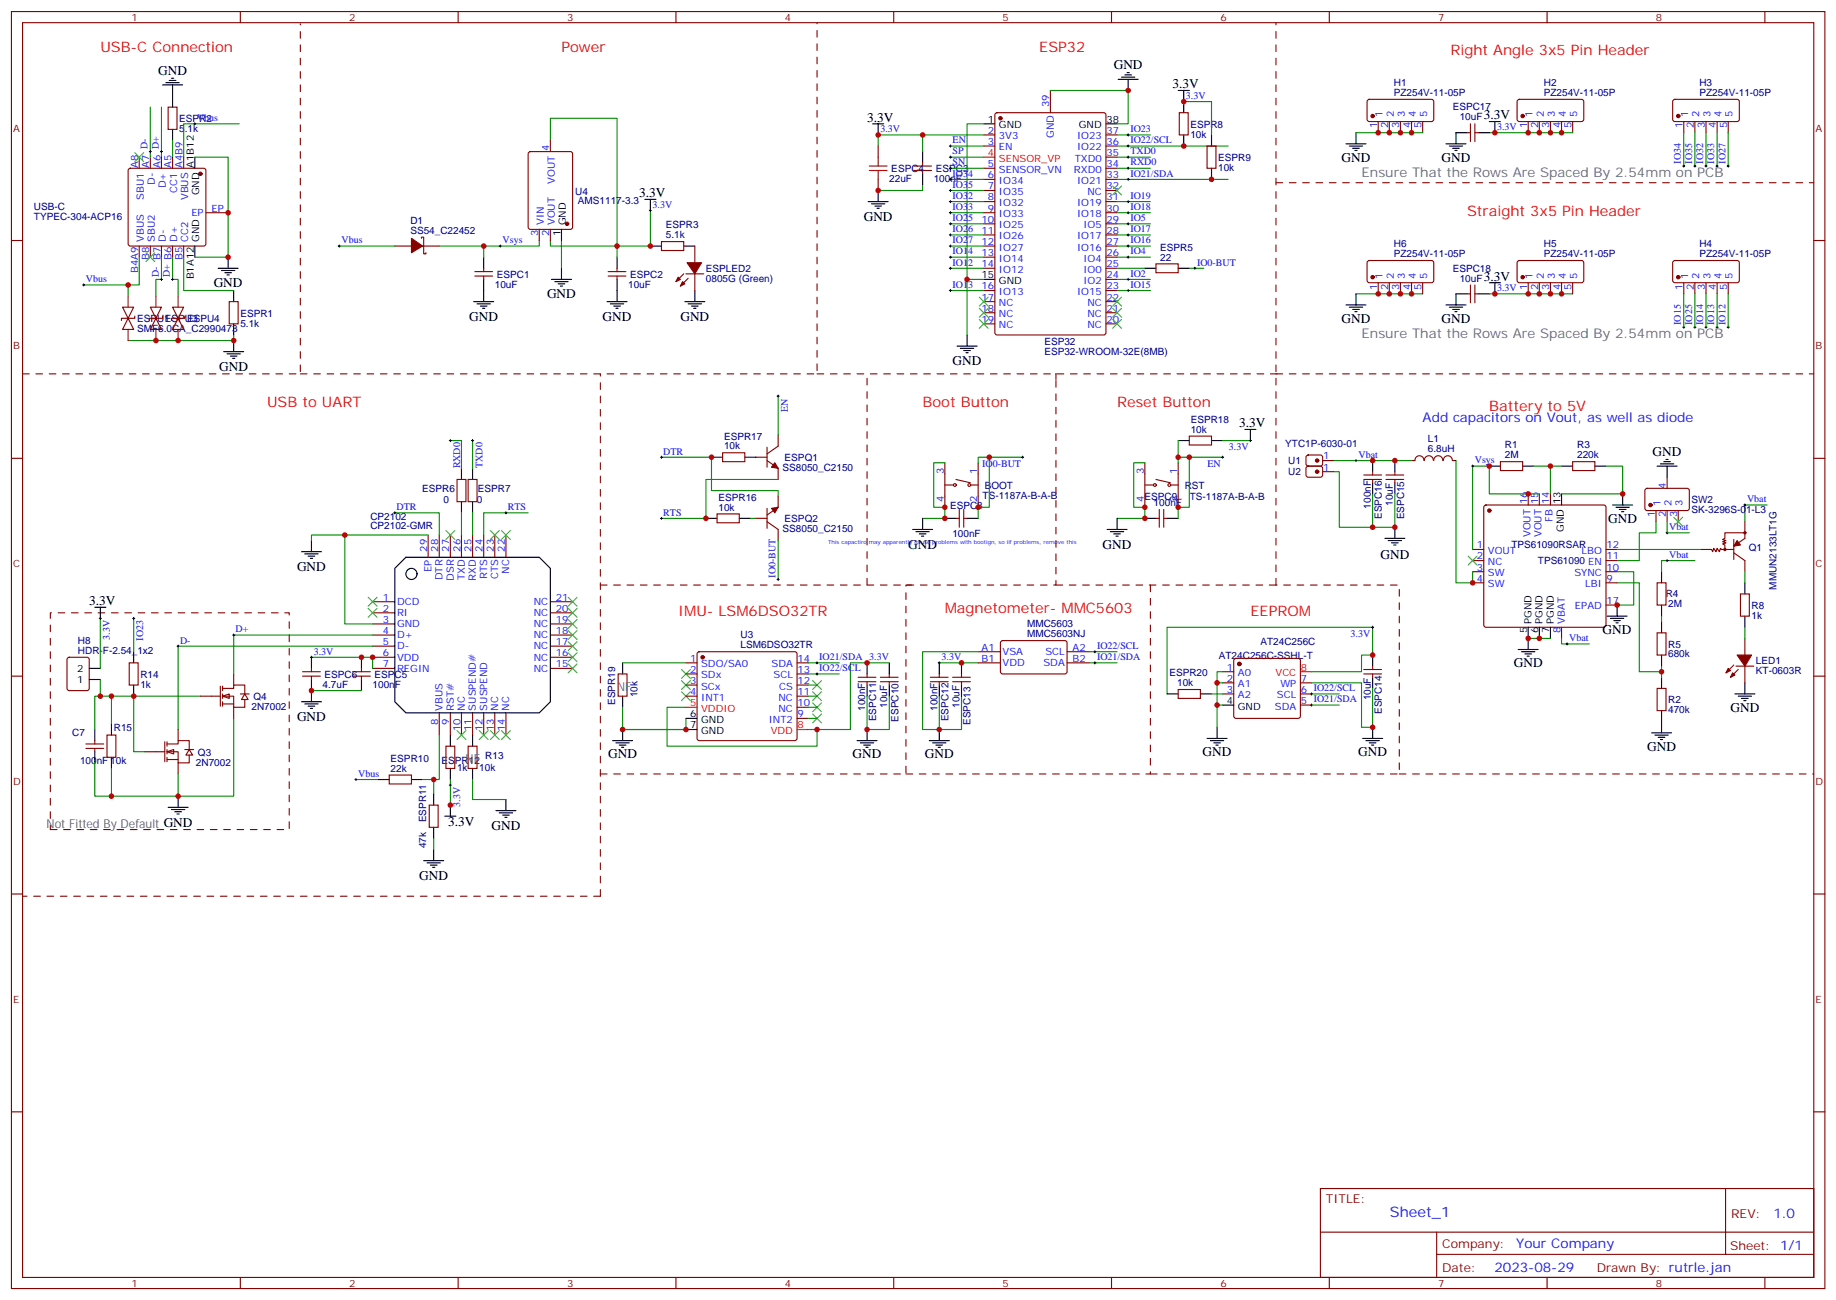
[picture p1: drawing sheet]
<svg xmlns="http://www.w3.org/2000/svg" width="583mm" height="413mm" viewBox="0 0 583 413" stroke-linecap="round" stroke-linejoin="round" font-family="sans-serif">
<defs><g id="words">
<g font-size="4.6" fill="#f00">
<text x="31.9" y="16.4">USB-C Connection</text>
<text x="178.3" y="16.4">Power</text>
<text x="330" y="16.4">ESP32</text>
<text x="460.5" y="17.4">Right Angle 3x5 Pin Header</text>
<text x="465.8" y="68.6">Straight 3x5 Pin Header</text>
<text x="84.8" y="129.3">USB to UART</text>
<text x="292.9" y="129.3">Boot Button</text>
<text x="354.6" y="129.3">Reset Button</text>
<text x="472.8" y="130.3">Battery to 5V</text>
<text x="215.3" y="195.6">IMU- LSM6DSO32TR</text>
<text x="300" y="194.5">Magnetometer- MMC5603</text>
<text x="397" y="195.6">EEPROM</text>
</g>
<text font-size="4.6" fill="#00f" x="441.3" y="386.3">Sheet_1</text>
<g font-size="4.2">
<text x="50.2" y="23.8">GND</text>
<text x="353.6" y="22">GND</text>
<text x="372.3" y="28">3.3V</text>
<text x="275.3" y="38.6">3.3V</text>
<text x="471.1" y="37.9">3.3V</text>
<text x="425.9" y="51.3">GND</text>
<text x="457.7" y="51.3">GND</text>
<text x="203" y="62.6">3.3V</text>
<text x="274.2" y="70">GND</text>
<text x="471.1" y="89">3.3V</text>
<text x="67.8" y="91.2">GND</text>
<text x="173.7" y="94.7">GND</text>
<text x="149" y="101.7">GND</text>
<text x="191.3" y="101.7">GND</text>
<text x="216" y="101.7">GND</text>
<text x="425.9" y="102.4">GND</text>
<text x="457.7" y="102.4">GND</text>
<text x="69.6" y="117.6">GND</text>
<text x="302.4" y="115.9">GND</text>
<text x="393.5" y="135.6">3.3V</text>
<text x="524.7" y="144.7">GND</text>
<text x="510.6" y="165.9">GND</text>
<text x="288.3" y="174.2">GND</text>
<text x="350.1" y="174.2">GND</text>
<text x="438.3" y="177.6">GND</text>
<text x="94.3" y="181.1">GND</text>
<text x="28.3" y="192.1">3.3V</text>
<text x="508.8" y="201.2">GND</text>
<text x="480.6" y="211.8">GND</text>
<text x="549.4" y="225.9">GND</text>
<text x="94.3" y="228.7">GND</text>
<text x="522.9" y="238.3">GND</text>
<text x="193.1" y="240.7">GND</text>
<text x="270.7" y="240.7">GND</text>
<text x="293.6" y="240.7">GND</text>
<text x="381.8" y="240">GND</text>
<text x="431.2" y="240">GND</text>
<text x="142.3" y="262.3">3.3V</text>
<text x="156" y="263.4">GND</text>
<text x="133.1" y="279.2">GND</text>
</g>
<g font-size="4.2" fill="#666">
<text x="432.3" y="56.2">Ensure That the Rows Are Spaced By 2.54mm on PCB</text>
<text x="432.3" y="107.4">Ensure That the Rows Are Spaced By 2.54mm on PCB</text>
</g>
<g font-size="4.2" fill="#00f">
<text x="451.7" y="133.8">Add capacitors on Vout, as well as diode</text>
<text x="563" y="386.5">1.0</text>
<text x="481.4" y="396.1">Your Company</text>
<text x="474.5" y="403.9">2023-08-29</text>
</g>
<g font-size="3.9" fill="#666">
<text x="195.9" y="219.2">NF</text>
<text x="147.8" y="242.2">NF</text>
<text x="14.8" y="262.8">Not Fitted By Default GND</text>
</g>
<g font-size="3.9" fill="#800">
<text x="421" y="381.8">TITLE:</text>
<text x="549.6" y="386.5">REV:</text>
<text x="457.9" y="396">Company:</text>
<text x="549.2" y="396.7">Sheet: 1/1</text>
<text x="457.9" y="403.7">Date:</text>
<text x="506.9" y="403.8">Drawn By: rutrle.jan</text>
</g>
<g font-size="3.2" fill="#800">
<text x="41.7" y="6.7">1</text>
<text x="110.9" y="6.7">2</text>
<text x="180" y="6.7">3</text>
<text x="249.2" y="6.7">4</text>
<text x="318.3" y="6.7">5</text>
<text x="387.5" y="6.7">6</text>
<text x="456.6" y="6.7">7</text>
<text x="525.7" y="6.7">8</text>
<text x="4.2" y="41.8">A</text>
<text x="576.4" y="41.8">A</text>
<text x="4.2" y="110.9">B</text>
<text x="576.4" y="110.9">B</text>
<text x="4.2" y="180.1">C</text>
<text x="576.4" y="180.1">C</text>
<text x="4.2" y="249.2">D</text>
<text x="576.4" y="249.2">D</text>
<text x="4.2" y="318.3">E</text>
<text x="576.4" y="318.3">E</text>
<text x="41.7" y="408.5">1</text>
<text x="110.9" y="408.5">2</text>
<text x="180" y="408.5">3</text>
<text x="249.2" y="408.5">4</text>
<text x="318.3" y="408.5">5</text>
<text x="387.5" y="408.5">6</text>
<text x="456.6" y="408.5">7</text>
<text x="525.7" y="408.5">8</text>
</g>
<g font-size="3.2" fill="#000080">
<text x="442.5" y="27.3">H1</text>
<text x="490.1" y="27.3">H2</text>
<text x="539.5" y="27.3">H3</text>
<text x="442.5" y="30.5">PZ254V-11-05P</text>
<text x="461.2" y="35.1">ESPC17</text>
<text x="490.1" y="30.5">PZ254V-11-05P</text>
<text x="539.5" y="30.5">PZ254V-11-05P</text>
<text x="56.9" y="42">5.1k</text>
<text x="56.9" y="38.8">ESPR2</text>
<text x="377.9" y="40.6">ESPR8</text>
<text x="463.4" y="38.2">10uF</text>
<text x="377.9" y="43.7">10k</text>
<text x="386.8" y="51.2">ESPR9</text>
<text x="282.3" y="57.8">22uF</text>
<text x="283" y="54.7">ESPC4</text>
<text x="296.4" y="57.8">100nF</text>
<text x="297.1" y="54.7">ESPC3</text>
<text x="386.8" y="54.3">10k</text>
<text x="182.6" y="61.8">U4</text>
<text x="183.5" y="64.9">AMS1117-3.3</text>
<text x="10.8" y="69.9">TYPEC-304-ACP16</text>
<text x="10.8" y="66.8">USB-C</text>
<text x="130.3" y="71">D1</text>
<text x="130.3" y="74.2">SS54_C22452</text>
<text x="211.4" y="75.6">5.1k</text>
<text x="211.4" y="72.5">ESPR3</text>
<text x="368.4" y="82.7">22</text>
<text x="368.4" y="79.6">ESPR5</text>
<text x="442.5" y="81.6">PZ254V-11-05P</text>
<text x="442.5" y="78.5">H6</text>
<text x="490.1" y="81.6">PZ254V-11-05P</text>
<text x="490.1" y="78.5">H5</text>
<text x="539.5" y="81.6">PZ254V-11-05P</text>
<text x="539.5" y="78.5">H4</text>
<text x="157.7" y="88.2">ESPC1</text>
<text x="200.1" y="88.2">ESPC2</text>
<text x="224.1" y="89.6">0805G (Green)</text>
<text x="224.1" y="86.5">ESPLED2</text>
<text x="461.2" y="86.2">ESPC18</text>
<text x="463.4" y="89.4">10uF</text>
<text x="157.1" y="91.4">10uF</text>
<text x="199.4" y="91.4">10uF</text>
<text x="76.3" y="100.6">ESPR1</text>
<text x="43.5" y="105.5">SMF6.0CA_C2990473</text>
<text x="43.5" y="102.3">ESPU1</text>
<text x="52.3" y="102.3">ESPU3</text>
<text x="59.4" y="102.3">ESPU4</text>
<text x="76.3" y="103.7">5.1k</text>
<text x="331.6" y="112.7">ESP32-WROOM-32E(8MB)</text>
<text x="331.6" y="109.6">ESP32</text>
<text x="378" y="137.4">10k</text>
<text x="378" y="134.2">ESPR18</text>
<text x="229.9" y="142.7">10k</text>
<text x="229.9" y="139.5">ESPR17</text>
<text x="408.1" y="142">YTC1P-6030-01</text>
<text x="453.4" y="143.6">6.8uH</text>
<text x="453.4" y="140.4">L1</text>
<text x="477.8" y="142.3">R1</text>
<text x="500.7" y="142.3">R3</text>
<text x="248.5" y="149.6">SS8050_C2150</text>
<text x="249.1" y="146.4">ESPQ1</text>
<text x="409" y="147.3">U1</text>
<text x="477.8" y="145.5">2M</text>
<text x="500.7" y="145.5">220k</text>
<text x="312.6" y="155.3">BOOT</text>
<text x="376.1" y="155.3">RST</text>
<text x="409" y="150.8">U2</text>
<text x="134.1" y="156.1">ESPR6</text>
<text x="140.8" y="159.7">0</text>
<text x="151.4" y="159.7">0</text>
<text x="151.7" y="156.2">ESPR7</text>
<text x="228.1" y="158.9">ESPR16</text>
<text x="301.6" y="161.5">ESPC8</text>
<text x="312" y="158.4">TS-1187A-B-A-B</text>
<text x="363.4" y="158.6">ESPC9</text>
<text x="366.3" y="160.7">100nF</text>
<text x="377.7" y="158.6">TS-1187A-B-A-B</text>
<text x="435.2" y="161.4" transform="rotate(-90 435.2 161.4)">100nF</text>
<text x="442.2" y="160.5" transform="rotate(-90 442.2 160.5)">10uF</text>
<text x="537" y="159.7">SW2</text>
<text x="117.6" y="164.9">CP2102</text>
<text x="228.1" y="162.1">10k</text>
<text x="249.1" y="165.8">ESPQ2</text>
<text x="438.7" y="164.7" transform="rotate(-90 438.7 164.7)">ESPC16</text>
<text x="445.8" y="164.9" transform="rotate(-90 445.8 164.9)">ESPC15</text>
<text x="537" y="162.9">SK-3296S-01-L3</text>
<text x="117.6" y="168.1">CP2102-GMR</text>
<text x="248.5" y="169">SS8050_C2150</text>
<text x="302.4" y="170.3">100nF</text>
<text x="479.8" y="173.8">TPS61090RSAR</text>
<text x="488.3" y="179.1">TPS61090 EN</text>
<text x="555.2" y="174.8">Q1</text>
<text x="528.8" y="189.7">R4</text>
<text x="564" y="187.2" transform="rotate(-90 564 187.2)">MMUN2133LT1G</text>
<text x="529.6" y="192.8">2M</text>
<text x="556.1" y="196.4">1k</text>
<text x="556.1" y="193.2">R8</text>
<text x="235.1" y="202.6">U3</text>
<text x="326.1" y="202.3">MMC5603NJ</text>
<text x="326.1" y="199.1">MMC5603</text>
<text x="24.8" y="207.6">HDR-F-2.54_1x2</text>
<text x="24.8" y="204.5">H8</text>
<text x="235.1" y="205.8">LSM6DSO32TR</text>
<text x="387" y="209.1">AT24C256C-SSHL-T</text>
<text x="400.2" y="204.8">AT24C256C</text>
<text x="529.6" y="208.7">680k</text>
<text x="529.6" y="205.6">R5</text>
<text x="44.6" y="215.2">R14</text>
<text x="103.1" y="215.2">ESPC6</text>
<text x="118.9" y="215.2">ESPC5</text>
<text x="371.3" y="214.7">ESPR20</text>
<text x="557.5" y="214.1">KT-0603R</text>
<text x="557.5" y="210.8">LED1</text>
<text x="44.6" y="218.4">1k</text>
<text x="102.4" y="218.4">4.7uF</text>
<text x="118.3" y="218.4">100nF</text>
<text x="202.4" y="221.3" transform="rotate(-90 202.4 221.3)">10k</text>
<text x="373.7" y="217.8">10k</text>
<text x="79.8" y="225.4">2N7002</text>
<text x="80.5" y="222.3">Q4</text>
<text x="195.3" y="223.8" transform="rotate(-90 195.3 223.8)">ESPR19</text>
<text x="274.7" y="225.6" transform="rotate(-90 274.7 225.6)">100nF</text>
<text x="281.7" y="224.7" transform="rotate(-90 281.7 224.7)">10uF</text>
<text x="297.6" y="225.6" transform="rotate(-90 297.6 225.6)">100nF</text>
<text x="304.6" y="224.7" transform="rotate(-90 304.6 224.7)">10uF</text>
<text x="435.2" y="222.3" transform="rotate(-90 435.2 222.3)">10uF</text>
<text x="438.7" y="226.6" transform="rotate(-90 438.7 226.6)">ESPC14</text>
<text x="529.6" y="226.3">470k</text>
<text x="529.6" y="223.2">R2</text>
<text x="22.9" y="233.8">C7</text>
<text x="36.1" y="232">R15</text>
<text x="278.2" y="228.9" transform="rotate(-90 278.2 228.9)">ESPC11</text>
<text x="285.2" y="229.1" transform="rotate(-90 285.2 229.1)">ESPC10</text>
<text x="301.1" y="228.9" transform="rotate(-90 301.1 228.9)">ESPC12</text>
<text x="308.1" y="230.1" transform="rotate(-90 308.1 230.1)">ESPC13</text>
<text x="62.8" y="239.9">Q3</text>
<text x="25.4" y="242.6">100nF 10k</text>
<text x="62.2" y="243">2N7002</text>
<text x="124" y="245">22k</text>
<text x="124" y="241.8">ESPR10</text>
<text x="140.2" y="242.6">ESPR12</text>
<text x="145.1" y="244.8">1k</text>
<text x="152.2" y="244.8">10k</text>
<text x="154.1" y="240.8">R13</text>
<text x="135.3" y="261" transform="rotate(-90 135.3 261)">ESPR11</text>
<text x="135.3" y="269.3" transform="rotate(-90 135.3 269.3)">47k</text>
</g>
<g font-size="3.2" fill="#00f">
<text x="333.1" y="34" transform="rotate(-90 333.1 34)">39</text>
<text x="376.5" y="31.4">3.3V</text>
<text x="62.5" y="38.4">Vbus</text>
<text x="279.5" y="41.9">3.3V</text>
<text x="358.9" y="41.9">IO23</text>
<text x="437.2" y="40.8" transform="rotate(-90 437.2 40.8)">1</text>
<text x="439" y="37.3" transform="rotate(-90 439 37.3)">1</text>
<text x="440.7" y="40.8" transform="rotate(-90 440.7 40.8)">2</text>
<text x="442.5" y="37.3" transform="rotate(-90 442.5 37.3)">2</text>
<text x="444.3" y="40.8" transform="rotate(-90 444.3 40.8)">3</text>
<text x="446" y="37.3" transform="rotate(-90 446 37.3)">3</text>
<text x="447.8" y="40.8" transform="rotate(-90 447.8 40.8)">4</text>
<text x="449.5" y="37.3" transform="rotate(-90 449.5 37.3)">4</text>
<text x="451.3" y="40.8" transform="rotate(-90 451.3 40.8)">5</text>
<text x="453.1" y="37.3" transform="rotate(-90 453.1 37.3)">5</text>
<text x="475.3" y="41.2">3.3V</text>
<text x="484.8" y="40.8" transform="rotate(-90 484.8 40.8)">1</text>
<text x="486.6" y="37.3" transform="rotate(-90 486.6 37.3)">1</text>
<text x="488.4" y="40.8" transform="rotate(-90 488.4 40.8)">2</text>
<text x="490.1" y="37.3" transform="rotate(-90 490.1 37.3)">2</text>
<text x="491.9" y="40.8" transform="rotate(-90 491.9 40.8)">3</text>
<text x="493.6" y="37.3" transform="rotate(-90 493.6 37.3)">3</text>
<text x="495.4" y="40.8" transform="rotate(-90 495.4 40.8)">4</text>
<text x="497.2" y="37.3" transform="rotate(-90 497.2 37.3)">4</text>
<text x="498.9" y="40.8" transform="rotate(-90 498.9 40.8)">5</text>
<text x="500.7" y="37.3" transform="rotate(-90 500.7 37.3)">5</text>
<text x="534.2" y="40.8" transform="rotate(-90 534.2 40.8)">1</text>
<text x="536" y="37.3" transform="rotate(-90 536 37.3)">1</text>
<text x="537.7" y="40.8" transform="rotate(-90 537.7 40.8)">2</text>
<text x="539.5" y="37.3" transform="rotate(-90 539.5 37.3)">2</text>
<text x="541.3" y="40.8" transform="rotate(-90 541.3 40.8)">3</text>
<text x="543" y="37.3" transform="rotate(-90 543 37.3)">3</text>
<text x="544.8" y="40.8" transform="rotate(-90 544.8 40.8)">4</text>
<text x="546.6" y="37.3" transform="rotate(-90 546.6 37.3)">4</text>
<text x="548.3" y="40.8" transform="rotate(-90 548.3 40.8)">5</text>
<text x="550.1" y="37.3" transform="rotate(-90 550.1 37.3)">5</text>
<text x="174.4" y="47.9" transform="rotate(-90 174.4 47.9)">4</text>
<text x="302.4" y="45.5">EN</text>
<text x="313.6" y="46">3</text>
<text x="313.6" y="42.5">2</text>
<text x="317.1" y="47.8">EN</text>
<text x="317.1" y="44.2">3V3</text>
<text x="334.5" y="43.8" transform="rotate(-90 334.5 43.8)">GND</text>
<text x="342" y="44.2">IO23</text>
<text x="342" y="47.8">IO22</text>
<text x="351.3" y="42.5">37</text>
<text x="351.3" y="46">36</text>
<text x="358.9" y="45.5">IO22/SCL</text>
<text x="43.9" y="53.2" transform="rotate(-90 43.9 53.2)">A8</text>
<text x="47.4" y="53.2" transform="rotate(-90 47.4 53.2)">A7 D-</text>
<text x="50.9" y="53.2" transform="rotate(-90 50.9 53.2)">A6 D+</text>
<text x="54.4" y="53.2" transform="rotate(-90 54.4 53.2)">A5</text>
<text x="58" y="53.2" transform="rotate(-90 58 53.2)">A4B9</text>
<text x="302.4" y="49">SP</text>
<text x="302.4" y="52.5">SN</text>
<text x="313.6" y="53.1">5</text>
<text x="341.2" y="51.3">TXD0</text>
<text x="351.3" y="49.5">35</text>
<text x="351.3" y="53.1">34</text>
<text x="358.9" y="49">TXD0</text>
<text x="358.9" y="52.5">RXD0</text>
<text x="533.7" y="52" transform="rotate(-90 533.7 52)">IO34</text>
<text x="537.2" y="52" transform="rotate(-90 537.2 52)">IO35</text>
<text x="540.7" y="52" transform="rotate(-90 540.7 52)">IO32</text>
<text x="544.3" y="52" transform="rotate(-90 544.3 52)">IO33</text>
<text x="547.8" y="52" transform="rotate(-90 547.8 52)">IO27</text>
<text x="49.1" y="58.6" transform="rotate(-90 49.1 58.6)">D-</text>
<text x="52.7" y="59.8" transform="rotate(-90 52.7 59.8)">D+</text>
<text x="176.1" y="58.4" transform="rotate(-90 176.1 58.4)">VOUT</text>
<text x="302.4" y="56.1">IO34</text>
<text x="302.4" y="59.6">IO35</text>
<text x="313.6" y="56.6">6</text>
<text x="317.1" y="58.3">IO34</text>
<text x="317.1" y="54.8">SENSOR_VN</text>
<text x="341" y="54.8">RXD0</text>
<text x="342" y="58.3">IO21</text>
<text x="351.3" y="56.6">33</text>
<text x="358.9" y="56.1">IO21/SDA</text>
<text x="45.6" y="63.4" transform="rotate(-90 45.6 63.4)">SBU1</text>
<text x="56.2" y="61.2" transform="rotate(-90 56.2 61.2)">CC1</text>
<text x="59.7" y="63.5" transform="rotate(-90 59.7 63.5)">VBUS</text>
<text x="207.2" y="65.9">3.3V</text>
<text x="302.4" y="63.1">IO32</text>
<text x="313.6" y="63.6">8</text>
<text x="313.6" y="60.1">7</text>
<text x="317.1" y="65.4">IO32</text>
<text x="317.1" y="61.9">IO35</text>
<text x="342" y="65.4">IO19</text>
<text x="345.2" y="61.9">NC</text>
<text x="351.3" y="60.1">32</text>
<text x="351.3" y="63.6">31</text>
<text x="358.9" y="63.1">IO19</text>
<text x="60.7" y="68.6">EP</text>
<text x="67.1" y="67.2">EP</text>
<text x="172.6" y="71.5" transform="rotate(-90 172.6 71.5)">VIN</text>
<text x="176.1" y="71.5" transform="rotate(-90 176.1 71.5)">VOUT</text>
<text x="302.4" y="66.6">IO33</text>
<text x="302.4" y="70.2">IO25</text>
<text x="311.6" y="70.7">10</text>
<text x="313.6" y="67.2">9</text>
<text x="317.1" y="68.9">IO33</text>
<text x="342" y="68.9">IO18</text>
<text x="351.3" y="67.2">30</text>
<text x="351.3" y="70.7">29</text>
<text x="358.9" y="66.6">IO18</text>
<text x="358.9" y="70.2">IO5</text>
<text x="45.6" y="76.8" transform="rotate(-90 45.6 76.8)">VBUS</text>
<text x="49.1" y="76.8" transform="rotate(-90 49.1 76.8)">SBU2</text>
<text x="52.7" y="76.8" transform="rotate(-90 52.7 76.8)">D-</text>
<text x="56.2" y="76.8" transform="rotate(-90 56.2 76.8)">D+</text>
<text x="59.7" y="76.8" transform="rotate(-90 59.7 76.8)">CC2</text>
<text x="108.4" y="77.2">Vbus</text>
<text x="159.6" y="77.2">Vsys</text>
<text x="170.9" y="75" transform="rotate(-90 170.9 75)">3</text>
<text x="174.4" y="75" transform="rotate(-90 174.4 75)">2</text>
<text x="302.4" y="73.7">IO26</text>
<text x="302.4" y="77.2">IO27</text>
<text x="311.6" y="77.8">12</text>
<text x="311.6" y="74.2">11</text>
<text x="317.1" y="76">IO26</text>
<text x="317.1" y="72.5">IO25</text>
<text x="342" y="76">IO17</text>
<text x="344" y="72.5">IO5</text>
<text x="351.3" y="74.2">28</text>
<text x="351.3" y="77.8">27</text>
<text x="358.9" y="73.7">IO17</text>
<text x="358.9" y="77.2">IO16</text>
<text x="47.4" y="82.5" transform="rotate(-90 47.4 82.5)">B8</text>
<text x="58" y="82.5" transform="rotate(-90 58 82.5)">B5</text>
<text x="302.4" y="80.8">IO14</text>
<text x="311.6" y="81.3">13</text>
<text x="317.1" y="83">IO14</text>
<text x="317.1" y="79.5">IO27</text>
<text x="342" y="79.5">IO16</text>
<text x="344" y="83">IO4</text>
<text x="351.3" y="81.3">26</text>
<text x="358.9" y="80.8">IO4</text>
<text x="27.3" y="89.6">Vbus</text>
<text x="43.9" y="86.7" transform="rotate(-90 43.9 86.7)">B4A9</text>
<text x="50.4" y="88" transform="rotate(-90 50.4 88)">D- B7</text>
<text x="53.9" y="88" transform="rotate(-90 53.9 88)">D+ B6</text>
<text x="302.4" y="84.3">IO12</text>
<text x="311.6" y="84.8">14</text>
<text x="317.1" y="86.6">IO12</text>
<text x="344" y="86.6">IO0</text>
<text x="351.3" y="84.8">25</text>
<text x="351.3" y="88.3">24</text>
<text x="358.9" y="87.8">IO2</text>
<text x="380" y="84.3">IO0-BUT</text>
<text x="439" y="88.4" transform="rotate(-90 439 88.4)">1</text>
<text x="442.5" y="88.4" transform="rotate(-90 442.5 88.4)">2</text>
<text x="446" y="88.4" transform="rotate(-90 446 88.4)">3</text>
<text x="449.5" y="88.4" transform="rotate(-90 449.5 88.4)">4</text>
<text x="453.1" y="88.4" transform="rotate(-90 453.1 88.4)">5</text>
<text x="486.6" y="88.4" transform="rotate(-90 486.6 88.4)">1</text>
<text x="490.1" y="88.4" transform="rotate(-90 490.1 88.4)">2</text>
<text x="493.6" y="88.4" transform="rotate(-90 493.6 88.4)">3</text>
<text x="497.2" y="88.4" transform="rotate(-90 497.2 88.4)">4</text>
<text x="500.7" y="88.4" transform="rotate(-90 500.7 88.4)">5</text>
<text x="536" y="88.4" transform="rotate(-90 536 88.4)">1</text>
<text x="539.5" y="88.4" transform="rotate(-90 539.5 88.4)">2</text>
<text x="543" y="88.4" transform="rotate(-90 543 88.4)">3</text>
<text x="546.6" y="88.4" transform="rotate(-90 546.6 88.4)">4</text>
<text x="550.1" y="88.4" transform="rotate(-90 550.1 88.4)">5</text>
<text x="302.4" y="91.3">IO13</text>
<text x="311.6" y="95.4">17</text>
<text x="311.6" y="91.9">16</text>
<text x="317.1" y="93.6">IO13</text>
<text x="342" y="93.6">IO15</text>
<text x="344" y="90.1">IO2</text>
<text x="351.3" y="91.9">23</text>
<text x="351.3" y="95.4">22</text>
<text x="358.9" y="91.3">IO15</text>
<text x="437.2" y="91.9" transform="rotate(-90 437.2 91.9)">1</text>
<text x="440.7" y="91.9" transform="rotate(-90 440.7 91.9)">2</text>
<text x="444.3" y="91.9" transform="rotate(-90 444.3 91.9)">3</text>
<text x="447.8" y="91.9" transform="rotate(-90 447.8 91.9)">4</text>
<text x="451.3" y="91.9" transform="rotate(-90 451.3 91.9)">5</text>
<text x="475.3" y="92.4">3.3V</text>
<text x="484.8" y="91.9" transform="rotate(-90 484.8 91.9)">1</text>
<text x="488.4" y="91.9" transform="rotate(-90 488.4 91.9)">2</text>
<text x="491.9" y="91.9" transform="rotate(-90 491.9 91.9)">3</text>
<text x="495.4" y="91.9" transform="rotate(-90 495.4 91.9)">4</text>
<text x="498.9" y="91.9" transform="rotate(-90 498.9 91.9)">5</text>
<text x="534.2" y="91.9" transform="rotate(-90 534.2 91.9)">1</text>
<text x="537.7" y="91.9" transform="rotate(-90 537.7 91.9)">2</text>
<text x="541.3" y="91.9" transform="rotate(-90 541.3 91.9)">3</text>
<text x="544.8" y="91.9" transform="rotate(-90 544.8 91.9)">4</text>
<text x="548.3" y="91.9" transform="rotate(-90 548.3 91.9)">5</text>
<text x="311.6" y="98.9">18</text>
<text x="317.1" y="100.7">NC</text>
<text x="317.1" y="97.2">NC</text>
<text x="345.2" y="97.2">NC</text>
<text x="345.2" y="100.7">NC</text>
<text x="351.3" y="98.9">21</text>
<text x="311.6" y="102.4">19</text>
<text x="317.1" y="104.2">NC</text>
<text x="345.2" y="104.2">NC</text>
<text x="351.3" y="102.4">20</text>
<text x="533.7" y="103.2" transform="rotate(-90 533.7 103.2)">IO15</text>
<text x="537.2" y="103.2" transform="rotate(-90 537.2 103.2)">IO25</text>
<text x="540.7" y="103.2" transform="rotate(-90 540.7 103.2)">IO14</text>
<text x="544.3" y="103.2" transform="rotate(-90 544.3 103.2)">IO13</text>
<text x="547.8" y="103.2" transform="rotate(-90 547.8 103.2)">IO12</text>
<text x="250.1" y="130.7" transform="rotate(-90 250.1 130.7)">EN</text>
<text x="390.2" y="142.9">3.3V</text>
<text x="146.1" y="148.7" transform="rotate(-90 146.1 148.7)">RXD0</text>
<text x="153.1" y="148.5" transform="rotate(-90 153.1 148.5)">TXD0</text>
<text x="210.6" y="144.3">DTR</text>
<text x="311.8" y="148.2">IO0-BUT</text>
<text x="383.4" y="148.2">EN</text>
<text x="420.1" y="145.8">1</text>
<text x="420.1" y="149.4">1</text>
<text x="431.3" y="145.4">Vbat</text>
<text x="468.2" y="147.1">Vsys</text>
<text x="299.6" y="150.4" transform="rotate(-90 299.6 150.4)">3</text>
<text x="310.2" y="150.4" transform="rotate(-90 310.2 150.4)">1</text>
<text x="363.1" y="150.4" transform="rotate(-90 363.1 150.4)">3</text>
<text x="373.7" y="150.4" transform="rotate(-90 373.7 150.4)">1</text>
<text x="528.9" y="155.4" transform="rotate(-90 528.9 155.4)">4</text>
<text x="125.9" y="162">DTR</text>
<text x="161.2" y="162">RTS</text>
<text x="299.6" y="159.5" transform="rotate(-90 299.6 159.5)">4</text>
<text x="310.2" y="159.5" transform="rotate(-90 310.2 159.5)">2</text>
<text x="363.1" y="159.5" transform="rotate(-90 363.1 159.5)">4</text>
<text x="373.7" y="159.5" transform="rotate(-90 373.7 159.5)">2</text>
<text x="484.8" y="160.1" transform="rotate(-90 484.8 160.1)">16</text>
<text x="488.4" y="160.1" transform="rotate(-90 488.4 160.1)">15</text>
<text x="491.9" y="160.1" transform="rotate(-90 491.9 160.1)">14</text>
<text x="527.2" y="160.8" transform="rotate(-90 527.2 160.8)">1</text>
<text x="530.7" y="160.8" transform="rotate(-90 530.7 160.8)">2</text>
<text x="534.2" y="160.8" transform="rotate(-90 534.2 160.8)">3</text>
<text x="554.7" y="159.4">Vbat</text>
<text x="210.6" y="163.7">RTS</text>
<text x="492.9" y="165.6" transform="rotate(-90 492.9 165.6)">FB</text>
<text x="525.4" y="164.3" transform="rotate(-90 525.4 164.3)">1</text>
<text x="528.9" y="164.3" transform="rotate(-90 528.9 164.3)">2</text>
<text x="532.4" y="164.3" transform="rotate(-90 532.4 164.3)">3</text>
<text x="485.9" y="170.6" transform="rotate(-90 485.9 170.6)">VOUT</text>
<text x="489.4" y="170.6" transform="rotate(-90 489.4 170.6)">VOUT</text>
<text x="530" y="168.2">Vbat</text>
<text x="135.6" y="175.1" transform="rotate(-90 135.6 175.1)">29</text>
<text x="139.1" y="175.1" transform="rotate(-90 139.1 175.1)">28</text>
<text x="142.6" y="175.1" transform="rotate(-90 142.6 175.1)">27</text>
<text x="146.2" y="175.1" transform="rotate(-90 146.2 175.1)">26</text>
<text x="149.7" y="175.1" transform="rotate(-90 149.7 175.1)">25</text>
<text x="153.2" y="175.1" transform="rotate(-90 153.2 175.1)">24</text>
<text x="156.7" y="175.1" transform="rotate(-90 156.7 175.1)">23</text>
<text x="160.3" y="175.1" transform="rotate(-90 160.3 175.1)">22</text>
<text x="468.9" y="174.1">1</text>
<text x="468.9" y="177.6">2</text>
<text x="472.4" y="175.8">VOUT</text>
<text x="472.4" y="179.4">NC</text>
<text x="502.1" y="175.8">LBO</text>
<text x="510" y="177.6">11</text>
<text x="510" y="174.1">12</text>
<text x="530" y="177.1">Vbat</text>
<text x="137" y="181.5" transform="rotate(-90 137 181.5)">EP</text>
<text x="140.5" y="184.2" transform="rotate(-90 140.5 184.2)">DTR</text>
<text x="144" y="184.4" transform="rotate(-90 144 184.4)">DSR</text>
<text x="147.6" y="184.2" transform="rotate(-90 147.6 184.2)">TXD</text>
<text x="151.1" y="184.4" transform="rotate(-90 151.1 184.4)">RXD</text>
<text x="154.6" y="183.9" transform="rotate(-90 154.6 183.9)">RTS</text>
<text x="158.2" y="183.9" transform="rotate(-90 158.2 183.9)">CTS</text>
<text x="161.7" y="182.2" transform="rotate(-90 161.7 182.2)">NC</text>
<text x="246.2" y="183.4" transform="rotate(-90 246.2 183.4)">IO0-BUT</text>
<text x="468.9" y="181.1">3</text>
<text x="468.9" y="184.6">4</text>
<text x="472.4" y="182.9">SW</text>
<text x="499.9" y="182.9">SYNC</text>
<text x="510" y="184.6">9</text>
<text x="510" y="181.1">10</text>
<text x="121.6" y="190.6">1</text>
<text x="176.5" y="190.6">21</text>
<text x="472.4" y="186.4">SW</text>
<text x="503.3" y="186.4">LBI</text>
<text x="510" y="191.7">17</text>
<text x="121.6" y="194.2">2</text>
<text x="121.6" y="197.7">3</text>
<text x="126" y="192.1">DCD</text>
<text x="126" y="195.6">RI</text>
<text x="169.4" y="195.6">NC</text>
<text x="169.4" y="192.1">NC</text>
<text x="176.5" y="197.7">19</text>
<text x="176.5" y="194.2">20</text>
<text x="500" y="193.5">EPAD</text>
<text x="34.9" y="203.1" transform="rotate(-90 34.9 203.1)">3.3V</text>
<text x="45.5" y="203.4" transform="rotate(-90 45.5 203.4)">IO23</text>
<text x="74.8" y="200.8">D+</text>
<text x="121.6" y="201.2">4</text>
<text x="126" y="199.1">GND</text>
<text x="126" y="202.6">D+</text>
<text x="169.4" y="202.6">NC</text>
<text x="169.4" y="199.1">NC</text>
<text x="176.5" y="201.2">18</text>
<text x="428.8" y="202.2">3.3V</text>
<text x="495.4" y="200.9" transform="rotate(-90 495.4 200.9)">8</text>
<text x="496.8" y="198" transform="rotate(-90 496.8 198)">VBAT</text>
<text x="498.2" y="203.5">Vbat</text>
<text x="57.1" y="204.3">D-</text>
<text x="99.6" y="207.8">3.3V</text>
<text x="121.6" y="204.8">5</text>
<text x="121.6" y="208.3">6</text>
<text x="126" y="206.2">D-</text>
<text x="126" y="209.7">VDD</text>
<text x="169.4" y="209.7">NC</text>
<text x="169.4" y="206.2">NC</text>
<text x="176.5" y="208.3">16</text>
<text x="176.5" y="204.8">17</text>
<text x="260.1" y="209.5">IO21/SDA 3.3V</text>
<text x="298.9" y="209.5">3.3V</text>
<text x="311.7" y="206.5">A1</text>
<text x="318.3" y="207.9">VSA</text>
<text x="331.9" y="207.9">SCL</text>
<text x="340.5" y="206.5">A2</text>
<text x="348.3" y="206">IO22/SCL</text>
<text x="348.3" y="209.5">IO21/SDA</text>
<text x="121.6" y="211.8">7</text>
<text x="126" y="213.2">REGIN</text>
<text x="169.4" y="213.2">NC</text>
<text x="176.5" y="211.8">15</text>
<text x="219.1" y="210">1</text>
<text x="219.1" y="213.6">2</text>
<text x="222.6" y="211.8">SDO/SA0</text>
<text x="222.6" y="215.3">SDx</text>
<text x="245" y="211.8">SDA</text>
<text x="245.6" y="215.3">SCL</text>
<text x="253.2" y="213.6">13</text>
<text x="253.2" y="210">14</text>
<text x="260.1" y="213">IO22/SCL</text>
<text x="311.7" y="210">B1</text>
<text x="318.3" y="211.5">VDD</text>
<text x="331.3" y="211.5">SDA</text>
<text x="340.5" y="210">B2</text>
<text x="389.5" y="212.9">1</text>
<text x="393" y="214.6">A0</text>
<text x="219.1" y="217.1">3</text>
<text x="219.1" y="220.6">4</text>
<text x="222.6" y="218.9">SCx</text>
<text x="247.4" y="218.9">CS</text>
<text x="253.2" y="220.6">11</text>
<text x="253.2" y="217.1">12</text>
<text x="389.5" y="216.4">2</text>
<text x="389.5" y="219.9">3</text>
<text x="393" y="218.2">A1</text>
<text x="393" y="221.7">A2</text>
<text x="405.4" y="221.7">SCL</text>
<text x="406.5" y="218.2">WP</text>
<text x="413" y="219.9">6 IO22/SCL</text>
<text x="413" y="216.4">7</text>
<text x="140.5" y="225.6" transform="rotate(-90 140.5 225.6)">VBUS</text>
<text x="144" y="225.6" transform="rotate(-90 144 225.6)">RST#</text>
<text x="147.6" y="225.6" transform="rotate(-90 147.6 225.6)">NC</text>
<text x="151.1" y="225.6" transform="rotate(-90 151.1 225.6)">SUSPEND#</text>
<text x="154.6" y="225.6" transform="rotate(-90 154.6 225.6)">SUSPEND</text>
<text x="158.2" y="225.6" transform="rotate(-90 158.2 225.6)">NC</text>
<text x="161.7" y="225.6" transform="rotate(-90 161.7 225.6)">NC</text>
<text x="222.6" y="222.4">INT1</text>
<text x="247.2" y="225.9">NC</text>
<text x="247.2" y="222.4">NC</text>
<text x="253.2" y="227.7">9</text>
<text x="253.2" y="224.2">10</text>
<text x="404.8" y="225.2">SDA</text>
<text x="413" y="223.4">5 IO21/SDA</text>
<text x="139.1" y="230.1" transform="rotate(-90 139.1 230.1)">8</text>
<text x="142.6" y="230.1" transform="rotate(-90 142.6 230.1)">9</text>
<text x="146.2" y="232.1" transform="rotate(-90 146.2 232.1)">10</text>
<text x="149.7" y="232.1" transform="rotate(-90 149.7 232.1)">11</text>
<text x="153.2" y="232.1" transform="rotate(-90 153.2 232.1)">12</text>
<text x="156.7" y="232.1" transform="rotate(-90 156.7 232.1)">13</text>
<text x="160.3" y="232.1" transform="rotate(-90 160.3 232.1)">14</text>
<text x="244.1" y="229.4">INT2</text>
<text x="113.7" y="246.6">Vbus</text>
<text x="146.1" y="256.1" transform="rotate(-90 146.1 256.1)">3.3V</text>
</g>
<g font-size="3.2">
<text x="313.6" y="38.9">1</text>
<text x="317.1" y="40.7">GND</text>
<text x="342.5" y="40.7">GND</text>
<text x="351.3" y="38.9">38</text>
<text x="61.5" y="53.2" transform="rotate(-90 61.5 53.2)">A1B12</text>
<text x="63.3" y="62" transform="rotate(-90 63.3 62)">GND</text>
<text x="179.7" y="71.5" transform="rotate(-90 179.7 71.5)">GND</text>
<text x="63.3" y="76.8" transform="rotate(-90 63.3 76.8)">GND</text>
<text x="177.9" y="75" transform="rotate(-90 177.9 75)">1</text>
<text x="61.5" y="88.7" transform="rotate(-90 61.5 88.7)">B1A12</text>
<text x="311.6" y="88.3">15</text>
<text x="317.1" y="90.1">GND</text>
<text x="495.4" y="160.1" transform="rotate(-90 495.4 160.1)">13</text>
<text x="496.5" y="168.9" transform="rotate(-90 496.5 168.9)">GND</text>
<text x="484.8" y="200.9" transform="rotate(-90 484.8 200.9)">5</text>
<text x="486.2" y="198" transform="rotate(-90 486.2 198)">PGND</text>
<text x="488.4" y="200.9" transform="rotate(-90 488.4 200.9)">6</text>
<text x="489.8" y="198" transform="rotate(-90 489.8 198)">PGND</text>
<text x="491.9" y="200.9" transform="rotate(-90 491.9 200.9)">7</text>
<text x="493.3" y="198" transform="rotate(-90 493.3 198)">PGND</text>
<text x="24.5" y="213.2">2</text>
<text x="24.5" y="216.7">1</text>
<text x="219.1" y="227.7">6</text>
<text x="389.5" y="223.4">4</text>
<text x="393" y="225.2">GND</text>
<text x="219.1" y="231.2">7</text>
<text x="222.6" y="229.4">GND</text>
<text x="222.6" y="233">GND</text>
</g>
<g font-size="3.2" fill="#f00">
<text x="313.6" y="49.5">4</text>
<text x="317.1" y="51.3">SENSOR_VP</text>
<text x="405" y="214.6">VCC</text>
<text x="413" y="212.9">8</text>
<text x="219.1" y="224.2">5</text>
<text x="222.6" y="225.9">VDDIO</text>
<text x="244.7" y="233">VDD</text>
<text x="253.2" y="231.2">8</text>
</g>
<text font-size="1.8" fill="#00f" x="262.9" y="172.6">This capactiro may apparently cause problems with bootign, so iif problems, remove this</text>
</g></defs>
<g fill="none" stroke="#870000" stroke-width=".35">
<path d="M3.6 3.7h575.8v405.3h-575.8zM7.2 7.2h568.6v398.3h-568.6zM76.3 3.7v3.5M145.5 3.7v3.5M214.6 3.7v3.5M283.7 3.7v3.5M352.9 3.7v3.5M422 3.7v3.5M491.2 3.7v3.5M560.3 3.7v3.5M53.4 34h2.8v7.1h-2.8zM316.1 36l.4-.2h33.9l.7 .4v69.4l-.4 .7h-34.2l-.6-.4-.1-69.4z"/>
<path d="M333.5 28.7v7.1M374.4 35.8h2.8v7h-2.8zM40.9 53.6l.5-.2h23.3l.5 .2 .2 .5v23.3l-.3 .5-.4 .2h-23.3l-.5-.2-.2-.5v-23.3zM44.2 49.9v3.5M47.7 49.9v3.5M51.3 49.9v3.5M54.8 49.9v3.5M58.3 49.9v3.5M167.9 48.3l.5-.2h12.7l.6 .4 .1 23.6-.5 .7h-12.9l-.7-.4v-23.6zM174.7 44.6v3.5M278.8 46.4v3.5M278.8 56.9v3.6"/>
<path d="M290.1 54.1h5.6M290.1 52.7h5.6M292.9 51.6v1.1M292.9 54.1v1.1M312.3 42.8h3.5M312.3 46.4h3.5M312.3 53.4h3.5M312.3 56.9h3.5M351.1 42.8h3.5M351.1 46.4h3.5M351.1 49.9h3.5M351.1 53.4h3.5"/>
<path d="M351.1 56.9h3.5M383.2 46.4h2.8v7h-2.8zM3.6 76.3h3.6M44.2 78.1v3.5M47.7 78.1v3.5M51.3 78.1v3.5M54.8 78.1v3.5M58.3 78.1v3.5M65.4 67.5h7M171.2 72.8v3.5M174.7 72.8v3.5M210 76.7h7.1v2.8h-7.1z"/>
<path d="M220.6 78.1v5.3M312.3 67.5h3.5M312.3 60.5h3.5M312.3 64h3.5M312.3 71h3.5M312.3 74.6h3.5M312.3 78.1h3.5M351.1 67.5h3.5M351.1 60.5h3.5M351.1 64h3.5M351.1 71h3.5M351.1 74.6h3.5"/>
<path d="M351.1 78.1h3.5M575.8 76.3h3.6M38.9 97.5h3.5l-1.7 3.5zM47.7 97.5h3.6l-1.8 3.5zM54.8 97.5h3.5l-1.7 3.5zM72.8 95.7h2.8v7.1h-2.8zM150.7 87.6h5.7M150.7 86.2h5.7M153.6 85.2v1M153.6 87.6v1.1M193.1 87.6h5.6M193.1 86.2h5.6"/>
<path d="M195.9 85.2v1M195.9 87.6v1.1M217.1 86.9l-2.5 2.5M217.8 86.9h5.6M218.5 88.3l-2.5 2.5M220.6 86.9v5.3M312.3 81.6h3.5M312.3 85.2h3.5M312.3 92.2h3.5M312.3 95.7h3.5M312.3 99.3h3.5M351.1 81.6h3.5"/>
<path d="M351.1 85.2h3.5M351.1 88.7h3.5M351.1 92.2h3.5M351.1 95.7h3.5M351.1 99.3h3.5M367 83.7h7.1v2.9h-7.1zM40.7 101l1.7 3.6h-3.5zM42.8 100.3v.7h-4.2v.7M49.5 101l1.8 3.6h-3.6zM51.6 100.3v.7h-4.2v.7M56.6 101l1.7 3.6h-3.5zM58.7 100.3v.7h-4.3v.7"/>
<path d="M312.3 102.8h3.5M351.1 102.8h3.5M3.6 145.5h3.6M145.1 152.2h2.8v7h-2.8zM148.6 152.2h2.8v7h-2.8zM575.8 145.5h3.6M135.9 169.8v7.1M139.5 169.8v7.1M143 169.8v7.1M146.5 169.8v7.1M150 169.8v7.1M153.6 169.8v7.1"/>
<path d="M157.1 169.8v7.1M160.6 169.8v7.1M118.3 191h7M118.3 194.5h7M118.3 198h7M174.7 191h7.1M174.7 194.5h7.1M174.7 198h7.1M3.6 214.6h3.6M21.5 208.8l.5-.2h5.6l.7 .5v9.4l-.4 .7h-5.9l-.7-.4v-9.5zM41 210.4h2.9v7.1h-2.9zM96.1 214.6h5.6"/>
<path d="M96.1 213.2h5.6M98.9 212.2v1M98.9 214.6v1.1M111.9 214.6h5.7M111.9 213.2h5.7M114.8 212.2v1M114.8 214.6v1.1M118.3 201.6h7M118.3 205.1h7M118.3 208.6h7M118.3 212.2h7M174.7 201.6h7.1"/>
<path d="M174.7 205.1h7.1M174.7 208.6h7.1M174.7 212.2h7.1M575.8 214.6h3.6M27.3 237.6h5.6M27.3 236.1h5.6M30.1 235.1v1M30.1 237.6v1M34 233.3h2.8v7.1h-2.8zM139.5 226.3v7M141.6 236.9h2.8v7h-2.8zM143 226.3v7"/>
<path d="M146.5 226.3v7M148.6 236.9h2.8v7h-2.8zM150 226.3v7M153.6 226.3v7M157.1 226.3v7M160.6 226.3v7M123.6 246h7v2.8h-7zM136.3 255.6h2.8v7h-2.8zM3.6 283.8h3.6M575.8 283.8h3.6M3.6 352.9h3.6M575.8 352.9h3.6"/>
<path d="M419.2 377.3h156.6v28.2h-156.6zM547.8 377.3v20.9M419.2 391.1h156.5M456.1 398.2h119.6M456.1 391.1v14.1M76.3 405.5v3.5M145.5 405.5v3.5M214.6 405.5v3.5M283.7 405.5v3.5M352.9 405.5v3.5M422 405.5v3.5M491.2 405.5v3.5"/>
<path d="M560.3 405.5v3.5"/>
</g>
<g fill="#870000" stroke="#870000" stroke-width=".35">
<path d="M216.7 89.4l.7 .7-1.4 .7z"/>
<path d="M215.3 88l.7 .7-1.4 .7z"/>
<path d="M218.1 83.4h4.6l-2.1 3.5z"/>
<circle cx="63.6" cy="55.2" r=".53"/>
<circle cx="180" cy="71" r=".53"/>
<circle cx="317.6" cy="37.5" r=".53"/>
</g>
<g fill="none" stroke="#000" stroke-width=".35">
<path d="M51.6 27h6.4M52.7 26.2h4.2M53.7 25.5h2.1M54.4 24.8h.7M54.8 27v7M312.3 39.3h3.5M351.1 39.3h3.5M355 25.2h6.4M356.1 24.5h4.2M357.1 23.8h2.1M357.8 23.1h.7M358.2 25.2v3.5"/>
<path d="M375.8 32.2v3.6M54.8 41.1v3.5M61.8 49.9v3.5M292.9 48.1v3.5M292.9 55.2v3.5M375.8 42.8v3.6M384.6 42.8v3.6M384.6 53.4v3.5M61.8 78.1v3.5M178.3 72.8v3.5M206.5 78.1h3.5M217.1 78.1h3.5"/>
<path d="M275.6 64h6.4M276.7 64.7h4.2M277.7 65.4h2.2M278.4 66.1h.8M278.8 60.5v3.5M69.3 85.2h6.3M70.3 85.9h4.2M71.4 86.6h2.1M72.1 87.3h.7M72.4 81.6v3.6M74.2 92.2v3.5M150.4 95.7h6.3"/>
<path d="M151.4 96.4h4.3M152.5 97.2h2.1M153.2 97.9h.7M153.6 81.6v3.6M153.6 88.7v7M175.1 88.7h6.3M176.1 89.4h4.3M177.2 90.1h2.1M177.9 90.8h.7M178.3 85.2v3.5M192.7 95.7h6.4M193.8 96.4h4.2"/>
<path d="M194.8 97.2h2.2M195.5 97.9h.8M195.9 81.6v3.6M195.9 88.7v7M217.4 95.7h6.4M218.5 96.4h4.2M219.5 97.2h2.2M220.2 97.9h.7M220.6 92.2v3.5M312.3 88.7h3.5M363.5 85.2h3.5M374.1 85.2h3.5"/>
<path d="M71 111.6h6.4M72.1 112.3h4.2M73.1 113h2.1M73.8 113.7h.7M74.2 102.8v3.5M74.2 108.1v3.5M303.8 109.9h6.4M304.9 110.6h4.2M306 111.3h2.1M306.7 112h.7M307 106.3v3.6M146.5 148.7v3.5"/>
<path d="M146.5 159.2v3.6M150 148.7v3.5M150 159.2v3.6M95.7 175.1h6.4M96.8 175.8h4.2M97.8 176.5h2.1M98.5 177.2h.7M98.9 171.6v3.5M128.9 176.9h42.3l3.5 3.5v42.3l-3.5 3.6h-42.3l-3.6-3.6v-42.3zM28.3 215.7h3.6M28.3 212.2h3.6M42.4 206.9v3.5"/>
<path d="M42.4 217.5v3.5M98.9 208.6v3.6M98.9 215.7v7M114.8 208.6v3.6M114.8 215.7v3.5M30.1 231.6v3.5M30.1 238.6v3.5M35.4 229.8v3.5M95.7 222.7h6.4M96.8 223.4h4.2M97.8 224.2h2.1M98.5 224.9h.7"/>
<path d="M143 233.3v3.6M150 233.3v3.6M35.4 240.4v3.5M53.4 256.3h6.3M54.4 257h4.3M55.5 257.7h2.1M56.2 258.4h.7M56.6 252.7v3.6M120.1 247.4h3.5M130.6 247.4h3.6M137.7 252v3.6M143 243.9v3.5"/>
<path d="M150 243.9v3.5M157.4 257.3h6.4M158.5 258h4.2M159.6 258.7h2.1M160.3 259.4h.7M160.6 253.8v3.5M134.5 273.2h6.4M135.6 273.9h4.2M136.6 274.6h2.1M137.3 275.3h.7M137.7 262.6v3.5M137.7 269.7v3.5"/>
<circle cx="130.6" cy="182.2" r="1.76"/>
</g>
<g fill="none" stroke="#008700" stroke-width=".35">
<path d="M47.7 34v15.9M51.3 34v15.9M76 39.3h-17.7v10.6M312.3 39.3h-5.3v67M333.5 28.7h24.7v10.6h-3.6M375.8 32.2h8.8v10.6M54.8 44.6v5.3M61.8 49.9h10.6v31.7h-10.6M174.7 44.6v-7.1h21.2v44.1M292.9 58.7v1.8h-14.1M292.9 42.8v5.3M301.7 46.4h10.6"/>
<path d="M301.7 49.9h10.6M301.7 53.4h10.6M301.7 56.9h10.6M312.3 42.8h-33.5v3.6M354.6 46.4h35.3M354.6 49.9h10.6M354.6 53.4h10.6M354.6 56.9h35.3M354.6 42.8h10.6M107.7 78.1h17.6M153.6 78.1v3.5M171.2 76.3v1.8h-31.7"/>
<path d="M178.3 76.3v8.9M206.5 66.8v11.3h-31.8v-1.8M301.7 60.5h10.6M301.7 64h10.6M301.7 67.5h10.6M301.7 71h10.6M301.7 74.6h10.6M301.7 78.1h10.6M354.6 64h10.6M354.6 67.5h10.6M354.6 71h10.6M354.6 74.6h10.6"/>
<path d="M354.6 78.1h10.6M40.7 90.5v3.5M44.2 81.6v8.9h-17.6M51.3 81.6v7.1h-1.8v5.3M54.8 81.6v7.1h1.8v5.3M58.3 81.6v10.6h15.9M301.7 81.6h10.6M301.7 85.2h10.6M307 88.7h5.3M354.6 88.7h10.6M354.6 81.6h10.6M354.6 85.2h8.9"/>
<path d="M354.6 92.2h10.6M377.6 85.2h4.6M74.2 106.3v1.8h-33.5M143 139.8h3.5v8.9M150 139.8v8.9M109.5 169.8v28.2h8.8M135.9 169.8h-37v1.8M146.5 162.8v7M150 162.8v7M31.9 196.3v15.9M42.4 196.3v10.6M31.9 215.7v5.3h10.5"/>
<path d="M98.9 208.6h19.4v3.6M98.9 219.2h15.9M118.3 201.6h-44.1v12.3M118.3 205.1h-61.7v26.5M31.9 221h-1.8v10.6M35.4 221v8.8M63.6 221h-21.2v17.6h3.6M74.2 228v24.7h-38.8v-8.8M139.5 233.3v14.1h-1.8M30.1 242.1v10.6h5.3M113 247.4h7.1M134.2 247.4h3.5v4.6"/>
<path d="M143 247.4v8.9M150 247.4v6.4h10.6M137.7 266.1v3.6"/>
</g>
<g fill="none" stroke="#000" stroke-width=".32">
<path d="M61.5 39.3h.7M61.8 38.9v.8M375.5 32.2h.7M375.8 31.9v.7M47.4 48.1h.7M47.7 47.8v.7M50.9 48.1h.7M51.3 47.8v.7M278.4 42.8h.8M278.8 42.5v.7M301.4 46.4h.7M301.4 49.9h.7"/>
<path d="M301.4 53.4h.7M301.4 56.9h.7M301.7 46v.7M301.7 49.5v.7M301.7 53.1v.7M301.7 56.6v.7M357.8 42.8h.7M357.8 46.4h.7M357.8 49.9h.7M357.8 53.4h.7M357.8 56.9h.7M358.2 42.5v.7"/>
<path d="M358.2 46v.7M358.2 49.5v.7M358.2 53.1v.7M358.2 56.6v.7M107.4 78.1h.7M107.7 77.8v.7M158.5 78.1h.7M158.9 77.8v.7M206.1 66.8h.7M206.5 66.5v.7M301.4 78.1h.7M301.4 60.5h.7"/>
<path d="M301.4 64h.7M301.4 67.5h.7M301.4 71h.7M301.4 74.6h.7M301.7 60.1v.7M301.7 63.6v.7M301.7 67.2v.7M301.7 70.7v.7M301.7 74.2v.7M301.7 77.8v.7M357.8 78.1h.7M357.8 64h.7"/>
<path d="M357.8 67.5h.7M357.8 71h.7M357.8 74.6h.7M358.2 63.6v.7M358.2 67.2v.7M358.2 70.7v.7M358.2 74.2v.7M358.2 77.8v.7M26.2 90.5h.7M26.6 90.1v.7M50.9 88.7h.7M51.3 88.3v.7"/>
<path d="M54.4 88.7h.7M54.8 88.3v.7M301.4 81.6h.7M301.4 85.2h.7M301.7 81.3v.7M301.7 84.8v.7M357.8 88.7h.7M357.8 81.6h.7M357.8 92.2h.7M358.2 81.3v.7M358.2 88.3v.7M358.2 91.9v.7"/>
<path d="M379 85.2h.7M379.3 84.8v.7M142.6 139.8h.7M143 139.5v.7M149.7 139.8h.7M150 139.5v.7M31.5 196.3h.7M31.9 195.9v.7M42.1 196.3h.7M42.4 195.9v.7M56.2 205.1h.7M56.6 204.8v.7"/>
<path d="M73.8 201.6h.7M74.2 201.2v.7M112.6 247.4h.7M113 247.1v.7M142.6 249.2h.7M143 248.8v.8"/>
</g>
<path d="M7.2 118.7h88.2v-111.2M95.4 118.7h164v-111.5M259.4 118.7h146M16 263.3h75.8v-68.8h-75.8v68.8" fill="none" stroke="#870000" stroke-width=".35" stroke-dasharray="2.1 2.1"/>
<path d="M40.7 94v3.5M49.5 94v3.5M56.6 94v3.5M40.7 104.6v3.5M49.5 104.6v3.5M56.6 104.6v3.5" fill="none" stroke="#8c2424" stroke-width=".35"/>
<path d="M312.3 49.9h3.5" fill="none" stroke="#f00" stroke-width=".35"/>
<path d="M276 54.1h5.6M276 52.7h5.6M278.8 49.9v2.8M278.8 54.1v2.8" fill="none" stroke="#a10000" stroke-width=".35"/>
<g fill="none" stroke="#3c3" stroke-width=".35">
<path d="M353.2 59.1l2.9 2.8M356.1 59.1l-2.9 2.8M310.9 94.3l2.8 2.9M310.9 97.9l2.8 2.8M313.7 94.3l-2.8 2.9M313.7 97.9l-2.8 2.8M353.2 97.9l2.9 2.8M353.2 94.3l2.9 2.9M356.1 97.9l-2.9 2.8M356.1 94.3l-2.9 2.9M310.9 101.4l2.8 2.8M313.7 101.4l-2.8 2.8"/>
<path d="M353.2 101.4l2.9 2.8M356.1 101.4l-2.9 2.8M141.6 168.4l2.8 2.8M144.4 168.4l-2.8 2.8M155.7 168.4l2.8 2.8M158.5 168.4l-2.8 2.8M159.2 168.4l2.8 2.8M162 168.4l-2.8 2.8M116.9 193.1l2.8 2.8M116.9 189.6l2.8 2.8M119.7 193.1l-2.8 2.8M119.7 189.6l-2.8 2.8"/>
<path d="M180.4 189.6l2.8 2.8M180.4 193.1l2.8 2.8M180.4 196.6l2.8 2.9M183.2 189.6l-2.8 2.8M183.2 193.1l-2.8 2.8M183.2 196.6l-2.8 2.9M180.4 200.2l2.8 2.8M180.4 203.7l2.8 2.8M180.4 207.2l2.8 2.8M180.4 210.7l2.8 2.9M183.2 200.2l-2.8 2.8M183.2 203.7l-2.8 2.8"/>
<path d="M183.2 207.2l-2.8 2.8M183.2 210.7l-2.8 2.9M145.1 231.9l2.8 2.8M147.9 231.9l-2.8 2.8M152.2 231.9l2.8 2.8M155 231.9l-2.8 2.8M155.7 231.9l2.8 2.8M158.5 231.9l-2.8 2.8M159.2 231.9l2.8 2.8M162 231.9l-2.8 2.8"/>
</g>
<g fill="#fff" stroke="#870000" stroke-width=".35">
<path d="M53 238.6l2.1-.7v1.4z"/>
<path d="M60.1 237.9l1 1.8h-2.1z"/>
</g>
<path d="M46 238.6h6.3M52.3 235.4v6.4M53 236.1h3.6v-1h3.5v2.8M53 238.6h3.6v3.5h3.5v-2.4M53 235.4v1.5M53 237.9v1.4M56.6 231.6v3.5M58.7 237.9h2.8M53 241.1h3.6M53 240.4v1.4M56.6 242.1v3.6" fill="none" stroke="#870000" stroke-width=".35"/>
<g fill="#fff" stroke="#870000" stroke-width=".35">
<path d="M70.7 221l2.1-.7v1.4z"/>
<path d="M77.7 220.3l1.1 1.7h-2.1z"/>
</g>
<g fill="none" stroke="#870000" stroke-width=".35">
<path d="M434.3 31.7l.4-.2 20.1 .1 .4 .6-.1 6-.6 .4-20-.1-.5-.6v-5.7zM437.6 38.6v3.5M441.1 38.6v3.5M444.6 38.6v3.5M448.1 38.6v3.5M451.7 38.6v3.5M466.8 39.3v5.6M468.2 39.3v5.6M481.9 31.7l.5-.2 20 .1 .4 .6-.1 6-.6 .4-20-.1-.5-.6v-5.7zM485.2 38.6v3.5M488.7 38.6v3.5M492.2 38.6v3.5"/>
<path d="M495.8 38.6v3.5M499.3 38.6v3.5M531.3 31.7l.4-.2 20.1 .1 .4 .6-.1 6-.6 .4-20-.1-.5-.6v-5.7zM534.6 38.6v3.5M538.1 38.6v3.5M541.6 38.6v3.5M545.1 38.6v3.5M548.7 38.6v3.5M465.8 42.1h1M468.2 42.1h1.1M125.3 78.1h5.3M133.8 75.6v-.3h.7v5.3h.7v-.4"/>
<path d="M134.2 78.1h5.3M434.3 82.9l.4-.2h20.1l.4 .7-.1 5.9-.6 .4h-20l-.5-.7v-5.6zM437.6 89.7v3.6M441.1 89.7v3.6M444.6 89.7v3.6M448.1 89.7v3.6M451.7 89.7v3.6M465.8 93.3h1M466.8 90.5v5.6M468.2 90.5v5.6M468.2 93.3h1.1M481.9 82.9l.5-.2h20l.4 .7-.1 5.9-.6 .4h-20l-.5-.7v-5.6z"/>
<path d="M485.2 89.7v3.6M488.7 89.7v3.6M492.2 89.7v3.6M495.8 89.7v3.6M499.3 89.7v3.6M531.3 82.9l.4-.2h20.1l.4 .7-.1 5.9-.6 .4h-20l-.5-.7v-5.6zM534.6 89.7v3.6M538.1 89.7v3.6M541.6 89.7v3.6M545.1 89.7v3.6M548.7 89.7v3.6M247.1 138.1v3.5l-3.6 2.5"/>
<path d="M377.6 138.4h7v2.9h-7zM229.4 143.7h7.1v2.8h-7.1zM240 145.1h3.5M243.5 146.2l3.6 2.5v3.5M243.5 142v6.3M247.1 157.5v3.5l-3.6 2.5M300 146.9v14.1M300 154h2.4M303.5 152.2l4.6 1M308.1 154h2.5M310.6 146.9v14.1M363.5 154h2.4"/>
<path d="M363.5 146.9v14.1M367 152.2l4.6 1M371.6 154h2.5M374.1 146.9v14.1M414.9 144.6l.4-.2 4.2 .1 .4 .6-.1 2.4-.6 .5-4.1-.1-.5-.7v-2.1zM414.9 148.2l.4-.2h4.2l.4 .7-.1 2.4-.6 .4-4.1-.1-.5-.6v-2.1zM419.9 146.2h3.5M419.9 149.7h3.5M433 152.2h5.6M433 150.8h5.6M435.8 149.7v1.1M435.8 152.2v1"/>
<path d="M440 152.2h5.7M440 150.8h5.7M442.8 149.7v1.1M442.8 152.2v1M448.1 146.2h1.1M449.2 146.2a1.41 1.41 0 0 1 1.4-1.5 1.41 1.41 0 0 1 1.4 1.5M452.2 146.2a1.41 1.41 0 0 1 1.4-1.5 1.41 1.41 0 0 1 1.4 1.5M455.2 146.2a1.41 1.41 0 0 1 1.4-1.5 1.41 1.41 0 0 1 1.4 1.5M458.3 146.2a1.41 1.41 0 0 1 1.4-1.5 1.41 1.41 0 0 1 1.4 1.5M461.2 146.2h1M476.4 146.5h7v2.9h-7zM485.2 156.8v3.5"/>
<path d="M488.7 156.8v3.5M492.2 156.8v3.5M499.3 146.5h7v2.9h-7zM522.5 155.2l.4-.2 13 .1 .4 .6v5.9l-.7 .5-13-.1-.4-.6v-5.7zM529.3 151.5v3.5M227.6 163.1h7.1v2.8h-7.1zM240 164.5h3.5M243.5 165.6l3.6 2.5v3.5M243.5 161.4v6.3M303.5 164.5h1.1M304.6 161.7v5.7M306 164.5h1"/>
<path d="M306 161.7v5.7M367 164.5h1.1M368.1 161.7v5.7M369.5 164.5h1M369.5 161.7v5.7M467.5 174.4h3.6M467.5 177.9h3.6M471.3 160.5l.5-.2h37.4l.5 .2 .2 .5v37.4l-.3 .5-.4 .2h-37.4l-.5-.2-.2-.5v-37.4zM509.9 174.4h3.5M509.9 177.9h3.5M525.7 162.1v3.5M529.3 162.1v3.5"/>
<path d="M532.8 162.1v3.5M539.9 174.4h3.5l.3 .7 .4-1 .7 1 .3-1 .8 1 .3-1 .4 .3h1.4M548 174.4h2.4M550.4 175.5l3.6 2.4v3.6M550.4 171.2v6.4M554 169.1h-6.4v1.8l-.7 .3 1.1 .4-1.1 .3 1.1 .4-1.1 .3 .7 .4v1.4M554 165.6v5.3l-3.6 2.5M467.5 181.5h3.6M467.5 185h3.6M495.8 199.1v3.5M509.9 181.5h3.5M509.9 185h3.5"/>
<path d="M509.9 192.1h3.5M526.1 185h2.8v7.1h-2.8zM552.6 188.5h2.8v7.1h-2.8zM70 217.8v6.4M70.7 218.5h3.5v-1h3.5v2.8M70.7 217.8v1.4M74.2 213.9v3.6M196.3 213.9h2.8v7.1h-2.8zM217.8 210.4h3.5M217.8 213.9h3.5M217.8 217.5h3.5M221.5 207.1l.5-.2h30.3l.5 .2 .2 .5v26.8l-.2 .5-.5 .2h-30.3l-.5-.2-.2-.5v-26.8z"/>
<path d="M253 210.4h3.6M253 213.9h3.6M253 217.5h3.6M272.5 216.4h5.6M272.5 215h5.6M275.3 213.9v1.1M275.3 216.4v1.1M279.5 216.4h5.7M279.5 215h5.7M282.3 213.9v1.1M282.3 216.4v1.1M295.4 216.4h5.6"/>
<path d="M295.4 215h5.6M298.2 213.9v1.1M298.2 216.4v1.1M302.4 216.4h5.7M302.4 215h5.7M305.3 213.9v1.1M305.3 216.4v1.1M310.6 206.9h7M310.6 210.4h7M317.8 203.5l.5-.2 20 .1 .5 .6-.1 9.5-.6 .4h-20.1l-.4-.7v-9.2zM338.8 206.9h7M338.8 210.4h7"/>
<path d="M374.1 218.9h7v2.8h-7zM388.2 213.2h3.5M388.2 216.7h3.5M391.9 209.2l.5-.2h19.8l.4 .2 .3 .5v17.6l-.3 .5-.4 .2h-19.8l-.5-.2-.2-.5v-17.6zM412.9 216.7h3.5M433 213.9h5.6M433 212.5h5.6M435.8 211.5v1M435.8 213.9v1.1M526.1 218.5h2.8v7.1h-2.8zM526.1 200.9h2.8v7h-2.8zM550.4 211.1l-2.4 2.5"/>
<path d="M551.1 211.5h5.7M551.9 212.5l-2.5 2.5M554 202.6v5.3M554 211.5v5.2M63.6 221h6.4M70.7 221h3.5v3.5h3.5v-2.5M70.7 223.4h3.5M70.7 220.3v1.4M70.7 222.7v1.5M74.2 224.5v3.5M76.3 220.3h2.8M217.8 221h3.5"/>
<path d="M253 221h3.6M253 228h3.6M253 224.5h3.6M388.2 220.3h3.5M412.9 220.3h3.5M412.9 223.8h3.5"/>
<circle cx="303.1" cy="154" r=".44"/>
<circle cx="307.7" cy="154" r=".44"/>
<circle cx="366.6" cy="154" r=".44"/>
<circle cx="371.2" cy="154" r=".44"/>
<circle cx="547.6" cy="174.4" r=".35"/>
<circle cx="554" cy="169.1" r=".35"/>
</g>
<g fill="none" stroke="#008700" stroke-width=".35">
<path d="M430.5 42.1h21.2M472.8 42.1h26.5M534.6 42.1v10.6M538.1 42.1v10.6M541.6 42.1v10.6M545.1 42.1v10.6M548.7 42.1v10.6M301.7 92.2h10.6M430.5 93.3h21.2M472.8 93.3h26.5M534.6 93.3v10.6M538.1 93.3v10.6"/>
<path d="M541.6 93.3v10.6M545.1 93.3v10.6M548.7 93.3v10.6M247.1 125.7v12.4M374.1 139.8v5.3M388.2 139.8h8.8M210 145.1h15.9v10.6h21.2v1.8M247.1 152.2h-23v12.3h-14.1M300 146.9h-3.6v14.1h3.6v3.5h-7.1M314.1 145.1v15.9h-3.5v3.5M324.7 145.1h-14.1v1.8M363.5 146.9h-3.6v14.1h3.6v3.5h-8.9"/>
<path d="M377.6 145.1v15.9h-3.5v3.5M388.2 145.1h-14.1v1.8M423.4 146.2h24.7M423.4 149.7h1.8v17.7h10.6M435.8 156.8v10.6h7v-10.6M462.2 146.2v38.8h5.3v-3.5M486.9 148h8.9M488.7 156.8h-15.9v-8.8h-5.3v26.4M492.2 148v8.8M509.9 148h5.3v8.8h-19.4M125.3 162.8h14.2v7M167.7 162.8h-14.1v7"/>
<path d="M238.2 164.5h1.8M247.1 171.6v12.3M513.4 174.4h26.5M525.7 165.6v3.5h-5.2v8.8h-7.1M529.3 165.6v3.5h7M538.1 177.9h-10.6v3.6M561 160.3h-7v5.3M513.4 181.5h5.3v10.6h-5.3M513.4 185h7.1v28.2h7M527.5 195.6v1.7M554 181.5v3.5M554 199.1v3.5"/>
<path d="M197.7 210.4h20.1M256.6 210.4h9.9M256.6 213.9h9.9M256.6 217.5h2.8M282.3 210.4h-12.3v21.2h-10.6v5.3h-47.6v-12.4h6M298.2 210.4h12.4M310.6 206.9h-17.7v24.7h5.3M345.8 210.4h8.8M345.8 206.9h8.8M388.2 216.7h-1.8v7.1M388.2 213.2h-1.8v3.5M416.4 213.2h15.9v-5.3h3.5v-8.8h-65.3v21.2"/>
<path d="M416.4 216.7h15.9v14.2h3.5v-12.4M485.2 202.6h7M495.8 202.6v1.8h8.8M527.5 211.5v3.5M197.7 231.6h20.1M197.7 224.5v7.1M217.8 228v3.6h-20.1M256.6 231.6h2.8M256.6 221h2.8M256.6 224.5h2.8M256.6 228h2.8M275.3 221v10.6h7v-10.6"/>
<path d="M298.2 221v10.6h7.1v-10.6M384.6 220.3h3.6M388.2 223.8h-1.8v7.1M416.4 220.3h8.8M416.4 223.8h8.8M56.6 245.7v7"/>
</g>
<path d="M405.1 58h170.7M405.1 118.7h170.7M190.6 185.7h84.7v-67M275.3 185.7h59.9v-67v1.7M335.2 185.7h70.6M405.1 185.7v-178.5M190.6 245.7h97v-60h1.8M287.6 245.7h77.6v-60M365.2 245.7h79.1v-60h-39.2M444.3 245.7h131.5M190.6 284.5v-165.8M190.6 284.5h-183.4" fill="none" stroke="#870000" stroke-width=".35" stroke-dasharray="2.1 2.1"/>
<g fill="#870000" stroke="#870000" stroke-width=".35">
<path d="M246 146.9l1.1 1.8-2.2-.4z"/>
<path d="M244.9 161.4l2.2-.4-1.1 1.8z"/>
<path d="M551.5 171.6l1.1 1.4-2.2 .4z"/>
<path d="M550.1 213.6l.7 .7-1.4 .7z"/>
<path d="M548.7 212.2l.7 .7-1.4 .7z"/>
<path d="M551.5 207.9h4.6l-2.1 3.6z"/>
<path d="M130.6 75.6l3.6 2.5-3.6 2.1z"/>
<circle cx="393.5" cy="210.7" r=".53"/>
<circle cx="435.8" cy="36.8" r=".53"/>
<circle cx="483.4" cy="36.8" r=".53"/>
<circle cx="532.8" cy="36.8" r=".53"/>
<circle cx="532.8" cy="88" r=".53"/>
<circle cx="483.4" cy="88" r=".53"/>
<circle cx="435.8" cy="88" r=".53"/>
<circle cx="472.8" cy="162.1" r=".53"/>
<circle cx="524" cy="160.3" r=".53"/>
<circle cx="418.1" cy="146.2" r=".53"/>
<circle cx="418.1" cy="149.7" r=".53"/>
<circle cx="223.1" cy="208.6" r=".53"/>
</g>
<g fill="none" stroke="#000" stroke-width=".35">
<path d="M277 39.3h3.6M278.8 39.3v3.5M374.1 28.7h3.5M375.8 28.7v3.5M472.8 38.6h3.6M474.6 38.6v3.5M427.3 45.6h6.4M428.4 46.4h4.2M429.4 47.1h2.2M430.1 47.8h.7M430.5 42.1v3.5M459.1 45.6h6.3"/>
<path d="M460.1 46.4h4.3M461.2 47.1h2.1M461.9 47.8h.7M465.8 42.1h-3.6v3.5M469.3 42.1h3.5M204.7 63.3h3.5M206.5 63.3v3.5M427.3 96.8h6.4M428.4 97.5h4.2M429.4 98.2h2.2M430.1 98.9h.7M430.5 93.3v3.5"/>
<path d="M459.1 96.8h6.3M460.1 97.5h4.3M461.2 98.2h2.1M461.9 98.9h.7M465.8 93.3h-3.6v3.5M469.3 93.3h3.5M472.8 89.7h3.6M474.6 89.7v3.6M374.1 139.8h3.5M384.6 139.8h3.6M395.2 136.3h3.5M397 136.3v3.5"/>
<path d="M225.9 145.1h3.5M236.5 145.1h3.5M435.8 146.2v3.5M435.8 153.2v3.6M442.8 146.2v3.5M442.8 153.2v3.6M472.8 148h3.6M483.4 148h3.5M495.8 156.8v3.5M495.8 148h3.5M506.3 148h3.6M515.2 156.8v3.5"/>
<path d="M526.1 148h6.3M527.2 147.2h4.2M528.2 146.5h2.1M528.9 145.8h.7M529.3 148v3.5M224.1 164.5h3.5M234.7 164.5h3.5M289.7 168.1h6.4M290.8 168.8h4.2M291.9 169.5h2.1M292.6 170.2h.7M292.9 164.5v3.6"/>
<path d="M300 164.5h3.5M307 164.5h3.6M351.5 168.1h6.3M352.5 168.8h4.3M353.6 169.5h2.1M354.3 170.2h.7M354.6 164.5v3.6M363.5 164.5h3.5M370.5 164.5h3.6M439.7 170.9h6.3M440.7 171.6h4.3M441.8 172.3h2.1"/>
<path d="M442.5 173h.7M442.8 167.4v3.5M512 160.3h6.3M513 161h4.3M514.1 161.7h2.1M514.8 162.4h.7M30.1 192.8h3.5M31.9 192.8v3.5M485.2 199.1v7.1M488.7 199.1v3.5M492.2 199.1v3.5M510.2 195.6h6.4"/>
<path d="M511.3 196.3h4.2M512.3 197h2.2M513 197.7h.8M513.4 192.1v3.5M527.5 181.5v3.5M527.5 192.1v3.5M527.5 197.3v3.6M554 185v3.5M554 195.6v3.5M197.7 210.4v3.5M275.3 210.4v3.5M275.3 217.5v3.5"/>
<path d="M282.3 210.4v3.5M282.3 217.5v3.5M298.2 210.4v3.5M298.2 217.5v3.5M305.3 210.4v3.5M305.3 217.5v3.5M435.8 207.9v3.6M435.8 215v3.5M482 206.2h6.4M483.1 206.9h4.2M484.1 207.6h2.1M484.8 208.3h.7"/>
<path d="M527.5 207.9v3.6M527.5 215v3.5M554 216.7v3.6M194.5 235.1h6.3M195.5 235.8h4.3M196.6 236.5h2.1M197.3 237.2h.7M197.7 221v3.5M197.7 231.6v3.5M217.8 228h3.5M217.8 231.6h3.5M272.1 235.1h6.3"/>
<path d="M273.2 235.8h4.2M274.2 236.5h2.1M274.9 237.2h.7M275.3 231.6v3.5M295 235.1h6.4M296.1 235.8h4.2M297.1 236.5h2.2M297.9 237.2h.7M298.2 231.6v3.5M370.5 220.3h3.6M381.1 220.3h3.5M383.2 234.4h6.4"/>
<path d="M384.3 235.1h4.2M385.3 235.8h2.2M386 236.5h.8M386.4 230.9v3.5M388.2 223.8h3.5M432.6 234.4h6.4M433.7 235.1h4.2M434.7 235.8h2.1M435.4 236.5h.7M435.8 230.9v3.5M524.3 232.6h6.4M525.4 233.3h4.2"/>
<path d="M526.5 234h2.1M527.2 234.7h.7M527.5 225.6v7M550.8 220.3h6.3M551.9 221h4.2M552.9 221.7h2.1M553.6 222.4h.7M141.2 259.1h3.5M143 255.6v3.5"/>
</g>
<g fill="none" stroke="#000" stroke-width=".32">
<path d="M474.2 42.1h.7M474.6 41.8v.7M534.2 52.7h.7M534.6 52.4v.7M537.7 52.7h.7M538.1 52.4v.7M541.3 52.7h.7M541.6 52.4v.7M544.8 52.7h.7M545.1 52.4v.7M548.3 52.7h.7M548.7 52.4v.7"/>
<path d="M301.4 92.2h.7M301.7 91.9v.7M474.2 93.3h.7M474.6 92.9v.7M534.2 103.9h.7M534.6 103.5v.7M537.7 103.9h.7M538.1 103.5v.7M541.3 103.9h.7M541.6 103.5v.7M544.8 103.9h.7M545.1 103.5v.7"/>
<path d="M548.3 103.9h.7M548.7 103.5v.7M246.7 125.7h.7M247.1 125.4v.7M396.6 139.8h.7M397 139.5v.7M209.7 145.1h.7M210 144.8v.7M324.3 145.1h.7M324.7 144.8v.7M387.8 145.1h.7M388.2 144.8v.7"/>
<path d="M430.1 146.2h.7M430.5 145.8v.7M467.2 148h.7M467.5 147.6v.7M554 159.9v.8M125 162.8h.7M125.3 162.4v.7M160.3 162.8h.7M160.6 162.4v.7M209.7 164.5h.7M210 164.2v.7M528.9 169.1h.7"/>
<path d="M528.9 177.9h.7M529.3 168.8v.7M529.3 177.6v.7M553.6 160.3h.7M246.7 183.9h.7M247.1 183.6v.7M435.4 199.1h.7M435.8 198.8v.7M98.5 208.6h.7M98.9 208.3v.7M259 210.4h.8M259 213.9h.8"/>
<path d="M259.4 210v.7M259.4 213.6v.7M274.9 210.4h.7M275.3 210v.7M297.9 210.4h.7M298.2 210v.7M347.2 210.4h.7M347.2 206.9h.7M347.6 206.5v.7M347.6 210v.7M416.4 219.9v.7M497.2 204.4h.7"/>
<path d="M497.5 204v.8M416 220.3h.7M416 223.8h.7M416.4 223.4v.8"/>
</g>
<g fill="none" stroke="#3c3" stroke-width=".35">
<path d="M42.8 48.5l2.8 2.8M45.6 48.5l-2.8 2.8M46.3 80.2l2.8 2.8M49.1 80.2l-2.8 2.8M466.1 176.5l2.8 2.9M468.9 176.5l-2.8 2.9M531.4 164.2l2.8 2.8M534.2 164.2l-2.8 2.8M216.4 212.5l2.8 2.8M216.4 216l2.8 2.9M216.4 219.6l2.8 2.8M219.2 212.5l-2.8 2.8"/>
<path d="M219.2 216l-2.8 2.9M219.2 219.6l-2.8 2.8M258 216l2.8 2.9M258 219.6l2.8 2.8M260.8 216l-2.8 2.9M260.8 219.6l-2.8 2.8M258 226.6l2.8 2.8M258 223.1l2.8 2.8M260.8 226.6l-2.8 2.8M260.8 223.1l-2.8 2.8"/>
</g>
<path d="M412.9 213.2h3.5M217.8 224.5h3.5M253 231.6h3.6" fill="none" stroke="#f00" stroke-width=".35"/>
<g fill="#c00">
<circle cx="72.4" cy="81.6" r=".88"/>
<circle cx="74.2" cy="108.1" r=".88"/>
<circle cx="40.7" cy="90.5" r=".88"/>
<circle cx="195.9" cy="78.1" r=".88"/>
<circle cx="206.5" cy="78.1" r=".88"/>
<circle cx="49.5" cy="108.1" r=".88"/>
<circle cx="56.6" cy="108.1" r=".88"/>
<circle cx="292.9" cy="42.8" r=".88"/>
<circle cx="278.8" cy="60.5" r=".88"/>
<circle cx="307" cy="88.7" r=".88"/>
<circle cx="358.2" cy="28.7" r=".88"/>
<circle cx="375.8" cy="46.4" r=".88"/>
<circle cx="98.9" cy="219.2" r=".88"/>
<circle cx="109.5" cy="169.8" r=".88"/>
<circle cx="118.3" cy="208.6" r=".88"/>
<circle cx="114.8" cy="208.6" r=".88"/>
<circle cx="56.6" cy="252.7" r=".88"/>
<circle cx="42.4" cy="221" r=".88"/>
<circle cx="31.9" cy="221" r=".88"/>
<circle cx="35.4" cy="252.7" r=".88"/>
<circle cx="35.4" cy="221" r=".88"/>
<circle cx="225.9" cy="145.1" r=".88"/>
<circle cx="224.1" cy="164.5" r=".88"/>
<circle cx="300" cy="164.5" r=".88"/>
<circle cx="363.5" cy="164.5" r=".88"/>
<circle cx="374.1" cy="145.1" r=".88"/>
<circle cx="314.1" cy="145.1" r=".88"/>
<circle cx="310.6" cy="161" r=".88"/>
<circle cx="300" cy="161" r=".88"/>
<circle cx="197.7" cy="231.6" r=".88"/>
<circle cx="275.3" cy="210.4" r=".88"/>
<circle cx="275.3" cy="231.6" r=".88"/>
<circle cx="298.2" cy="231.6" r=".88"/>
<circle cx="305.3" cy="210.4" r=".88"/>
<circle cx="72.4" cy="67.5" r=".88"/>
<circle cx="384.6" cy="56.9" r=".88"/>
<circle cx="363.5" cy="161" r=".88"/>
<circle cx="386.4" cy="223.8" r=".88"/>
<circle cx="386.4" cy="216.7" r=".88"/>
<circle cx="435.8" cy="230.9" r=".88"/>
<circle cx="448.1" cy="42.1" r=".88"/>
<circle cx="444.6" cy="42.1" r=".88"/>
<circle cx="441.1" cy="42.1" r=".88"/>
<circle cx="437.6" cy="42.1" r=".88"/>
<circle cx="495.8" cy="42.1" r=".88"/>
<circle cx="492.2" cy="42.1" r=".88"/>
<circle cx="488.7" cy="42.1" r=".88"/>
<circle cx="485.2" cy="42.1" r=".88"/>
<circle cx="485.2" cy="93.3" r=".88"/>
<circle cx="488.7" cy="93.3" r=".88"/>
<circle cx="492.2" cy="93.3" r=".88"/>
<circle cx="495.8" cy="93.3" r=".88"/>
<circle cx="437.6" cy="93.3" r=".88"/>
<circle cx="441.1" cy="93.3" r=".88"/>
<circle cx="444.6" cy="93.3" r=".88"/>
<circle cx="448.1" cy="93.3" r=".88"/>
<circle cx="492.2" cy="148" r=".88"/>
<circle cx="515.2" cy="156.8" r=".88"/>
<circle cx="485.2" cy="156.8" r=".88"/>
<circle cx="472.8" cy="148" r=".88"/>
<circle cx="485.2" cy="202.6" r=".88"/>
<circle cx="488.7" cy="202.6" r=".88"/>
<circle cx="513.4" cy="192.1" r=".88"/>
<circle cx="442.8" cy="167.4" r=".88"/>
<circle cx="278.8" cy="42.8" r=".88"/>
<circle cx="375.8" cy="32.2" r=".88"/>
<circle cx="143" cy="255.6" r=".88"/>
<circle cx="137.7" cy="247.4" r=".88"/>
<circle cx="435.8" cy="146.2" r=".88"/>
<circle cx="442.8" cy="146.2" r=".88"/>
<circle cx="435.8" cy="167.4" r=".88"/>
<circle cx="467.5" cy="185" r=".88"/>
<circle cx="435.8" cy="207.9" r=".88"/>
<circle cx="527.5" cy="213.2" r=".88"/>
<circle cx="153.6" cy="78.1" r=".88"/>
<circle cx="474.6" cy="42.1" r=".88"/>
<circle cx="474.6" cy="93.3" r=".88"/>
<circle cx="377.6" cy="145.1" r=".88"/>
<circle cx="374.1" cy="161" r=".88"/>
<circle cx="217.8" cy="231.6" r=".88"/>
<circle cx="259.4" cy="231.6" r=".88"/>
</g>
<use href="#words"/>
</svg>
